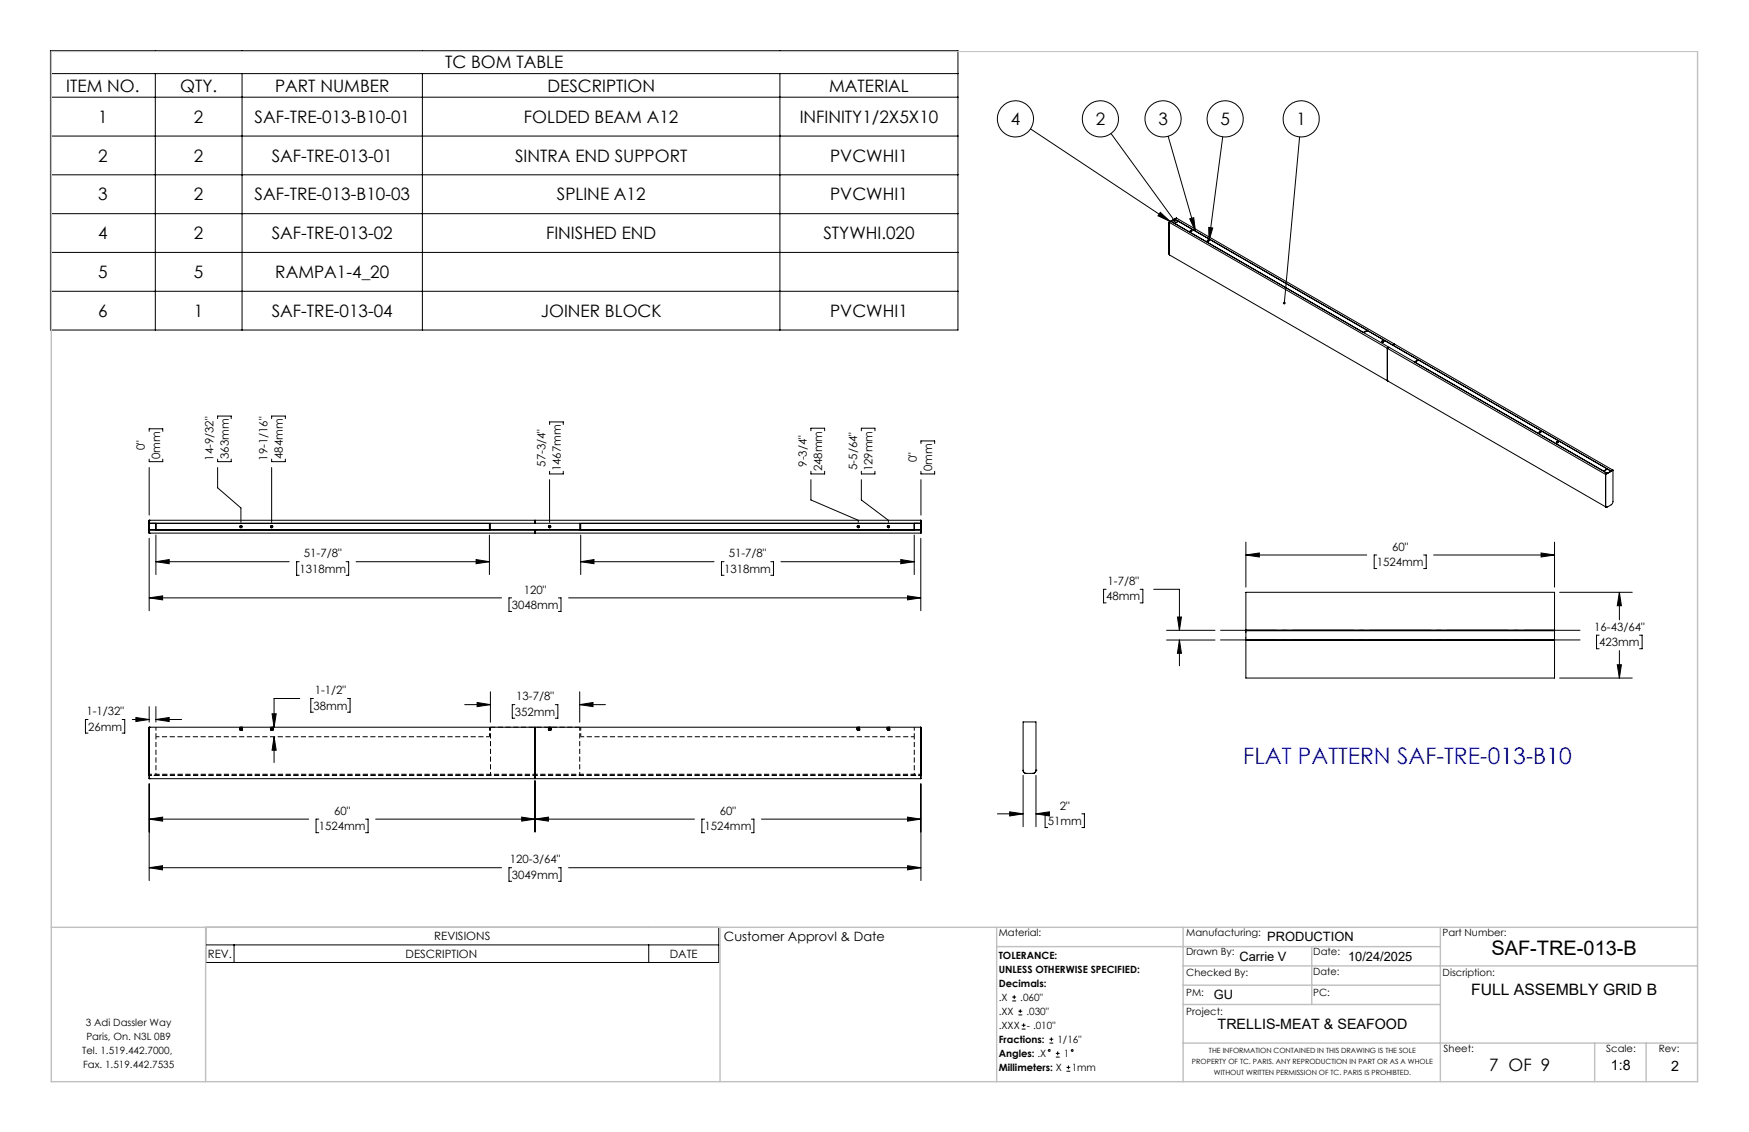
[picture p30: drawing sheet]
<svg xmlns="http://www.w3.org/2000/svg" width="432mm" height="279mm" viewBox="0 0 432 279" stroke-linecap="round" stroke-linejoin="round" font-family="sans-serif">
<defs><g id="words">
<text font-size="5.6" fill="#00f" x="306.9" y="188.6">FLAT PATTERN SAF-TRE-013-B10</text>
<text font-size="4.9" x="368.2" y="235.8">SAF-TRE-013-B</text>
<g font-size="4.2">
<text x="109.9" y="16.9">TC BOM TABLE</text>
<text x="16.4" y="22.6">ITEM NO.</text>
<text x="44.5" y="22.6">QTY.</text>
<text x="67.9" y="22.6">PART NUMBER</text>
<text x="135.2" y="22.6">DESCRIPTION</text>
<text x="204.7" y="22.6">MATERIAL</text>
<text x="24.2" y="30.3">1</text>
<text x="47.9" y="30.3">2</text>
<text x="62.8" y="30.3">SAF-TRE-013-B10-01</text>
<text x="129.4" y="30.3">FOLDED BEAM A12</text>
<text x="197.4" y="30.3">INFINITY1/2X5X10</text>
<text x="249.5" y="30.9">4</text>
<text x="270.5" y="30.9">2</text>
<text x="286" y="30.9">3</text>
<text x="301.3" y="30.9">5</text>
<text x="320.1" y="30.9">1</text>
<text x="24.2" y="39.9">2</text>
<text x="47.9" y="39.9">2</text>
<text x="67.1" y="39.9">SAF-TRE-013-01</text>
<text x="127.2" y="39.9">SINTRA END SUPPORT</text>
<text x="205" y="39.9">PVCWHI1</text>
<text x="24.2" y="49.5">3</text>
<text x="47.9" y="49.5">2</text>
<text x="62.8" y="49.5">SAF-TRE-013-B10-03</text>
<text x="137.5" y="49.5">SPLINE A12</text>
<text x="205" y="49.5">PVCWHI1</text>
<text x="24.2" y="59">4</text>
<text x="47.9" y="59">2</text>
<text x="67.1" y="59">SAF-TRE-013-02</text>
<text x="134.8" y="59">FINISHED END</text>
<text x="203.3" y="59">STYWHI.020</text>
<text x="24.2" y="68.6">5</text>
<text x="47.9" y="68.6">5</text>
<text x="68" y="68.6">RAMPA1-4_20</text>
<text x="24.2" y="78.2">6</text>
<text x="47.9" y="78.2">1</text>
<text x="67.1" y="78.2">SAF-TRE-013-04</text>
<text x="133.5" y="78.2">JOINER BLOCK</text>
<text x="205" y="78.2">PVCWHI1</text>
<text x="367.6" y="264.2">7 OF 9</text>
</g>
<text font-size="3.9" x="363.2" y="245.6">FULL ASSEMBLY GRID B</text>
<g font-size="3.5">
<text x="300.6" y="253.9">TRELLIS-MEAT &amp; SEAFOOD</text>
<text x="397.7" y="264.2">1:8</text>
<text x="412.6" y="264.3">2</text>
</g>
<g font-size="3.2">
<text x="178.7" y="232.3">Customer Approvl &amp; Date</text>
<text x="312.9" y="232.3">PRODUCTION</text>
<text x="306" y="237.1">Carrie V</text>
<text x="332.8" y="237.1">10/24/2025</text>
<text x="299.7" y="246.6">GU</text>
</g>
<g font-size="2.8">
<text x="35.8" y="111.1" transform="rotate(-90 35.8 111.1)">0&quot;</text>
<text x="39.6" y="113.3" transform="rotate(-90 39.6 113.3)">0mm</text>
<text x="52.7" y="113.7" transform="rotate(-90 52.7 113.7)">14-9/32&quot;</text>
<text x="56.5" y="113.3" transform="rotate(-90 56.5 113.3)">363mm</text>
<text x="66.1" y="113.7" transform="rotate(-90 66.1 113.7)">19-1/16&quot;</text>
<text x="69.8" y="113.3" transform="rotate(-90 69.8 113.3)">484mm</text>
<text x="134.7" y="115.2" transform="rotate(-90 134.7 115.2)">57-3/4&quot;</text>
<text x="138.5" y="116.3" transform="rotate(-90 138.5 116.3)">1467mm</text>
<text x="199.2" y="115.2" transform="rotate(-90 199.2 115.2)">9-3/4&quot;</text>
<text x="203" y="116.3" transform="rotate(-90 203 116.3)">248mm</text>
<text x="211.6" y="116" transform="rotate(-90 211.6 116)">5-5/64&quot;</text>
<text x="215.4" y="116.3" transform="rotate(-90 215.4 116.3)">129mm</text>
<text x="226.4" y="114.1" transform="rotate(-90 226.4 114.1)">0&quot;</text>
<text x="230.1" y="116.3" transform="rotate(-90 230.1 116.3)">0mm</text>
<text x="75" y="137.6">51-7/8&quot;</text>
<text x="179.9" y="137.6">51-7/8&quot;</text>
<text x="343.7" y="135.9">60&quot;</text>
<text x="73.9" y="141.4">1318mm</text>
<text x="178.8" y="141.4">1318mm</text>
<text x="339.9" y="139.7">1524mm</text>
<text x="129.3" y="146.5">120&quot;</text>
<text x="273.1" y="148.2">48mm</text>
<text x="273.4" y="144.4">1-7/8&quot;</text>
<text x="126.3" y="150.3">3048mm</text>
<text x="393.6" y="155.7">16-43/64&quot;</text>
<text x="394.8" y="159.5">423mm</text>
<text x="77.7" y="171.4">1-1/2&quot;</text>
<text x="127.5" y="172.9">13-7/8&quot;</text>
<text x="21.3" y="176.5">1-1/32&quot;</text>
<text x="77.4" y="175.2">38mm</text>
<text x="127.1" y="176.6">352mm</text>
<text x="21.8" y="180.3">26mm</text>
<text x="82.5" y="201.1">60&quot;</text>
<text x="177.7" y="201.1">60&quot;</text>
<text x="258.7" y="203.6">51mm</text>
<text x="261.7" y="199.8">2&quot;</text>
<text x="78.7" y="204.9">1524mm</text>
<text x="174" y="204.9">1524mm</text>
<text x="125.9" y="213.1">120-3/64&quot;</text>
<text x="126.3" y="216.9">3049mm</text>
<text x="107.2" y="232.1">REVISIONS</text>
<text x="51.3" y="236.5">REV.</text>
<text x="100.1" y="236.5">DESCRIPTION</text>
<text x="165.4" y="236.5">DATE</text>
</g>
<g font-size="2.5">
<text x="246.6" y="231">Material:</text>
<text x="292.9" y="231">Manufacturing:</text>
<text x="356.2" y="231.1">Part Number:</text>
<text x="246.6" y="236.6">TOLERANCE:</text>
<text x="292.9" y="235.8">Drawn By:</text>
<text x="324.2" y="235.8">Date:</text>
<text x="246.6" y="240.1">UNLESS OTHERWISE SPECIFIED:</text>
<text x="246.6" y="243.6">Decimals:</text>
<text x="292.9" y="241">Checked By:</text>
<text x="292.9" y="245.7">PM:</text>
<text x="324.2" y="245.7">PC:</text>
<text x="324.2" y="240.7">Date:</text>
<text x="356.2" y="241">Discription:</text>
<text x="246.6" y="247">.X</text>
<text x="246.6" y="250.5">.XX</text>
<text x="251.9" y="247">.060&quot;</text>
<text x="253.4" y="250.5">.030&quot;</text>
<text x="292.9" y="250.6">Project:</text>
<text x="21.2" y="253.2">3 Adi Dassler Way</text>
<text x="21.3" y="256.7">Paris, On. N3L 0B9</text>
<text x="246.6" y="257.4">Fractions:</text>
<text x="246.6" y="254">.XXX</text>
<text x="253.5" y="254">- .010&quot;</text>
<text x="261.1" y="257.4">1/16&quot;</text>
<text x="20.3" y="260.1">Tel. 1.519.442.7000,</text>
<text x="20.5" y="263.6">Fax. 1.519.442.7535</text>
<text x="246.6" y="260.9">Angles: .X</text>
<text x="262.6" y="260.9">1</text>
<text x="356.4" y="259.7">Sheet:</text>
<text x="396.6" y="259.7">Scale:</text>
<text x="409.5" y="259.7">Rev:</text>
<text x="246.6" y="264.4">Millimeters: X</text>
<text x="264.6" y="264.4">1mm</text>
</g>
<g font-size="1.8">
<text x="294.3" y="262.7">PROPERTY OF TC. PARIS. ANY REPRODUCTION IN PART OR AS A WHOLE</text>
<text x="298.5" y="259.9">THE INFORMATION CONTAINED IN THIS DRAWING IS THE SOLE</text>
<text x="299.7" y="265.4">WITHOUT WRITTEN PERMISSION OF TC. PARIS IS PROHIBTED.</text>
</g>
</g></defs>
<g fill="none" stroke="#000" stroke-width=".25">
<path d="M12.5 12.5h224v69h-224zM12.5 18.2h224M38.3 18.2v63.3M59.8 18.2v63.3M104.3 18.2v63.3M192.5 18.2v63.3M12.5 24h224M12.5 33.6h224M254.4 31.8l34.5 22.9M274.3 32.9l15.7 21.6M288.4 33.6l6.7 23.4M301.9 33.8l-3.4 25.6"/>
<path d="M320.9 33.8l-3.8 41M12.5 43.1h224M12.5 52.7h224M286.5 52.4l2.4 2.3-3-1.4zM288.6 54.9l.1 8M288.6 54.9h.1M288.6 54.9l.1 8 54 31.2M288.6 54.9l53.9 31.1M289.1 54.6l53.8 31.1M289.1 54.6l.9 .6M289.1 54.6l-.5 .3M290 54.1h.1"/>
<path d="M290 55.2l.9-.6 46.6 26.9M290 54.1l53.9 31.1M290 54.1l-.9 .5M290.4 53.8h.1M290.4 53.8l-1.8 1.1M290.4 53.8l53.9 31.1M290.4 53.8l-.4 .3M290.9 54.6l-.9 .6M293.7 54l1-.3 .4 3.3zM298.1 59.3h.3l.1 .1-.4 .1zM298.1 59.4h.3l-.2 .1zM298.4 56.1l1 .2-.9 3.1z"/>
<path d="M12.5 62.3h224M12.5 71.9h224M336.6 82.1h.1M336.7 82.1l.9-.5 12.5 7.2M337.5 81.5l-.9 .6M337.5 81.5v.2M341.1 84.3h.1M341.2 84.2v.1M341.2 84.3h.1M341.2 84.2h.1M341.2 84.3l.2 .1M341.3 84.3l.1 .1"/>
<path d="M341.3 84.2h.2M341.3 84.2h-.1M341.3 84.2h.1M341.4 84.2h.1M341.4 84.4h.1M341.5 84.2h.1M341.5 84.2l.1 .1M341.5 84.2v.1M341.5 84.3h.1M341.6 84.3l-.2 .1M341.6 84.3l-.1 .1M341.6 84.3h.1"/>
<path d="M342.5 86v7.9l.2 .2M342.5 86l53.9 31.1M342.7 94.1l53.8 31.1M342.9 85.7l53.9 31.1M342.9 85.7l-.4 .3M343.9 85.2l53.9 31.1M343.9 85.2h.1M344.3 84.9l-.4 .3M344.3 84.9l53.9 31.1M349.3 89.4h.1M350.1 88.8l-.9 .5M350.1 88.8v.1"/>
<path d="M350.2 88.9l-.9 .5M36.8 106.5v-.7h3.4v.7M36.8 113.3v.6h3.4v-.6M36.8 115.4v11.7M53.7 113.3v.6h3.4v-.6M53.7 103.3v-.6h3.4v.6M53.7 115.4v5l5.8 5v3.5M67.1 113.3v.6h3.3v-.6M67.1 103.3v-.6h3.3v.6M67.1 115.4v13.5M135.7 116.3v.7h3.4v-.7M135.7 104.8v-.7h3.4v.7"/>
<path d="M135.7 118.4v10.5M200.2 116.3v.7h3.4v-.7M200.2 106.3v-.6h3.4v.6M200.2 118.4v5l11.7 5v.5M212.7 116.3v.7h3.3v-.7M212.7 106.3v-.6h3.3v.6M212.7 118.4v5l6.6 5v.5M227.4 109.5v-.7h3.4v.7M227.4 116.3v.7h3.4v-.7M227.4 118.4v8.7M380 106.6a.2 .2 0 0 1 .4 0 .2 .2 0 0 1-.1 .3 .2 .2 0 0 1-.3-.1zM384.3 109.1l.1-.1a.2 .2 0 0 1 .3 0 .21 .21 0 0 1-.1 .4 .2 .2 0 0 1-.3-.1z"/>
<path d="M384.4 109.1l.3 .1-.3 .1zM395.9 116.3l.9-.6 1 .6M396.4 117.1h.1M396.4 117.1v7.8M396.8 116.8l-.4 .3M396.8 115.8l-.9 .5M397.8 116.3l-1 .5M398.2 116v.1M398.2 116l-1.8 1.1M398.2 116l-.4 .3M398.2 116.1v7.8l-.4 .7-1.1 .6-.3-.2v-7.9M398.2 116.1l-1.8 1"/>
<path d="M36.8 128.4h.1M36.8 131.6h.1M36.8 129.2h190.5M36.8 130.8h190.5M36.8 128.4h190.6v3.2h-190.6M36.8 128.4v3.2M36.8 132.9v17.8M38.5 138.6l3.3-.5v1zM38.5 129.2v1.6M38.5 132v9.8M38.5 138.6h32.9M73.9 138.6h-.7v3.4h.7"/>
<path d="M85.4 138.6h.7v3.4h-.7M87.9 138.6h32.9M117.5 138.1l3.3 .5-3.3 .5zM120.8 129.2v1.6M120.8 132.1v9.7M121.1 129.2v1.6M132.1 130.8h.1M132.1 128.4v.8M132.1 130.8v.8M135.5 129.9v.2M135.5 130.1l.2 .1M135.7 129.8l.2 .1"/>
<path d="M135.7 129.8l-.2 .1M135.7 130.2v.1M135.9 130.1l-.2 .1M135.9 129.9v.2M136 130h.1M143.1 129.2v1.6M143.4 138.6l3.2-.5v1zM143.4 129.2v1.6M143.4 132.1v9.7M143.4 138.6h32.9M178.8 138.6h-.7v3.4h.7M190.3 138.6h.7v3.4h-.7"/>
<path d="M192.8 138.6h32.9M222.4 138.1l3.3 .5-3.3 .5zM225.7 129.2v1.6M225.7 132v9.8M227.3 128.4v3.2M227.3 132.9v17.8M307.6 137l3.3-.5v1zM307.6 133.8v11.1M307.6 137h29.8M339.9 137h-.6v3.3h.6M351.5 137h.6v3.3h-.6M353.9 137h29.9"/>
<path d="M380.5 136.5l3.3 .5-3.3 .5zM383.8 133.8v11.1M396.4 124.8l.1 .4M396.4 124.9l.2 .3M396.5 125.2h.1M36.8 147.6l3.3-.5v1zM36.8 147.6h87M126.3 147.6h-.6v3.3h.6M137.9 147.6h.6v3.3h-.6M140.4 147.6h86.9M224 147.1l3.3 .5-3.3 .5zM273.1 145.5h-.6v3.3h.6"/>
<path d="M281.5 145.5h.7v3.3h-.7M284.8 145.5h6.4v10.1M288 155.6h12M288 158h12M290.7 152.3h1l-.5 3.3zM291.2 158l.5 3.3h-1zM291.2 158v6.3M307.6 146.2h76.2v21.2h-76.2zM307.6 158h76.2M307.6 155.5h76.2M307.6 157.9h76.2M307.6 155.7h76.2"/>
<path d="M385.1 146.2h17.9M394.8 156.8h-.6v3.3h.6M399.8 146.2l.5 3.3h-1zM399.8 146.2v6.8M404.8 156.8h.6v3.3h-.6M21.7 177.6h-.6v3.3h.6M30.2 177.6h.6v3.3h-.6M32.7 177.6h4.1M33.5 177.1l3.3 .5-3.3 .5zM36.8 179.5h190.6v12.7h-190.6M36.8 179.5v12.7M36.8 179.5h.1"/>
<path d="M36.8 174.4v3.8M38.5 177.6l3.3-.5v1zM38.5 174.4v3.8M38.5 177.6h6.3M67.2 176.2h1l-.5 3.3zM74 172.4h-6.3v7.1M77.4 172.4h-.7v3.4h.7M85.8 172.4h.6v3.4h-.6M114.7 173.9h6.4M117.8 173.4l3.3 .5-3.3 .5zM121.1 170.7v7.6M127.1 173.9h-.6v3.4h.6"/>
<path d="M132.1 179.5v12.7M137.1 173.9h.6v3.4h-.6M143.1 173.9l3.3-.5v1zM143.1 170.7v7.6M143.1 173.9h6.4M227.3 179.5v12.7M385.1 167.4h17.9M399.3 164.1h1l-.5 3.3zM399.8 160.6v6.8M36.8 192.2h.1M36.8 193.5v23.8M67.7 181.9l.5 3.3h-1z"/>
<path d="M67.7 181.9v6.3M132.1 192.7v12.7M227.3 193.5v11.9M227.4 193.5v23.8M252.6 190.1a.77 .77 0 0 0 .8 .8M252.6 190.1l.1 .4 .4 .4h1.9a.78 .78 0 0 0 .8-.8M252.6 190.1v-11.9h3.2v11.9M252.6 191.4v12.6M255.8 190.1h.1M255.8 191.4v12.6M36.8 214.2l3.3-.5v1zM36.8 202.2l3.3-.5v1z"/>
<path d="M36.8 214.2h87M36.8 202.2h39.4M78.7 202.2h-.7v3.3h.7M90.2 202.2h.7v3.3h-.7M92.7 202.2h78.7M126.3 214.2h-.6v3.3h.6M128.8 201.7l3.3 .5-3.3 .5zM132.1 202.2l3.3-.5v1zM137.9 214.2h.6v3.3h-.6M140.4 214.2h87M174 202.2h-.7v3.3h.7M185.5 202.2h.6v3.3h-.6"/>
<path d="M188 202.2h39.3M224 201.7l3.3 .5-3.3 .5zM224.1 213.7l3.3 .5-3.3 .5zM246.2 200.9h6.4M249.3 200.4l3.3 .5-3.3 .5zM255.8 200.9l3.3-.5v1zM255.8 200.9h.4M258.7 200.9h-.7v3.4h.7M267.1 200.9h.6v3.4h-.6M50.8 228.9h126.6v8.7h-126.6zM50.8 233.2h126.6M57.8 233.2v4.4"/>
<path d="M160.2 233.2v4.4M249.9 247.1h1M249.9 246.1h1M250.4 245.6v1M251.4 250.5h1M251.4 249.6h1M251.9 249.1v.9M252.2 254h1M252.2 253h1M252.7 252.6v.9M259.1 257.5h.9M259.1 256.5h.9"/>
<path d="M259.6 256v1M260.7 260h.9M261.1 259.5v1M260.7 260.9h.9M263.3 264.4h.9M263.3 263.5h.9M263.8 263v.9"/>
<circle cx="250.7" cy="29.3" r="4.5"/>
<circle cx="271.7" cy="29.3" r="4.5"/>
<circle cx="287.1" cy="29.3" r="4.5"/>
<circle cx="302.5" cy="29.3" r="4.5"/>
<circle cx="321.3" cy="29.3" r="4.5"/>
<circle cx="294" cy="56.9" r=".18"/>
<circle cx="294.1" cy="56.9" r=".15"/>
<circle cx="341.4" cy="84.2" r=".18"/>
<circle cx="380.2" cy="106.6" r=".14"/>
<circle cx="59.5" cy="130" r=".22"/>
<circle cx="59.5" cy="130" r=".3"/>
<circle cx="67.1" cy="130" r=".3"/>
<circle cx="67.1" cy="130" r=".23"/>
<circle cx="135.7" cy="130" r=".3"/>
<circle cx="211.9" cy="130" r=".3"/>
<circle cx="211.9" cy="130" r=".23"/>
<circle cx="219.3" cy="130" r=".29"/>
<circle cx="219.3" cy="130" r=".22"/>
<circle cx="259.1" cy="259.3" r=".23"/>
<circle cx="264.7" cy="259.3" r=".23"/>
</g>
<g fill="none" stroke="#000" stroke-width=".25" stroke-dasharray="1.3 .6" stroke-linecap="butt">
<path d="M59.1 179.6h.1M59.1 179.6h.3M59.1 179.6l.1-.1M59.1 179.7h.1M59.1 179.7h.3M59.2 179.8l.1 .1M59.2 179.8l.3 .1M59.2 180h.1M59.2 180l.1-.1M59.2 180h.3M59.2 179.5l-.1 .1M59.2 179.5h.2"/>
<path d="M59.2 179.5v.1M59.2 179.6v-.1M59.2 179.6h.2M59.2 179.6h-.1M59.2 179.7h-.1M59.2 179.7l.2-.1M59.2 179.7l.3 .1M59.2 179.8h.3M59.3 179.8h-.1M59.3 179.9h.2M59.3 179.9v-.1M59.3 179.9l-.1-.1"/>
<path d="M59.3 179.9l-.1 .1M59.3 179.9v.1M59.3 180v-.1M59.3 180h.2M59.3 180h-.1M59.3 179.5v.2M59.3 179.8v.1M59.3 179.9l.4 .1M59.3 179.9h.4M59.3 179.8h.4M59.3 179.7h.4M59.3 180h.1"/>
<path d="M59.3 179.9h.1M59.3 179.8h.1M59.3 179.7h.1M59.3 179.5h.1M59.3 179.7v-.2M59.3 179.7l.4 .1M59.3 180h.4M59.4 180h-.1M59.4 179.7l-.1 .1M59.4 179.9h-.1M59.4 179.7h.1M59.4 179.5h.1"/>
<path d="M59.4 179.7v-.2M59.4 179.5l-.3 .1M59.4 179.5v.1M59.4 179.6h-.2M59.4 179.6v.1M59.4 179.7h-.3M59.4 179.7h-.2M59.4 179.7l.1 .1M59.5 179.8h-.3M59.5 179.8v.1M59.5 179.8l-.2 .1M59.5 179.9v.1"/>
<path d="M59.5 179.9l-.3 .1M59.5 180h-.2M59.5 179.5v.2M59.5 179.7v-.2M59.5 179.7h.1M59.5 179.5h.1M59.5 179.7h-.2h.4M59.5 180h-.1h.3h-.2M59.5 179.9h-.1h.3l-.2 .1M59.5 179.8h-.1l.3 .1h-.2M59.5 179.7h-.1l.3 .1h-.2M59.5 179.8h.2l-.3-.1h.1"/>
<path d="M59.5 179.9h.2l-.3-.1h.1M59.5 180l.2-.1h-.3h.1M59.5 179.7h-.2M59.5 179.7h.2M59.6 179.7h.1M59.6 179.5h.1M59.6 179.7v-.2M59.6 180h.2M59.6 180v-.1M59.6 179.9h.2M59.6 179.9v-.1M59.6 179.9h.3"/>
<path d="M59.6 179.8h.2M59.6 179.8v-.1M59.6 179.8l.2-.1M59.6 179.7l.3 .1M59.6 179.7v-.1M59.6 179.6l.2 .1M59.6 179.6h.2M59.6 179.6h.3M59.6 179.6v-.1M59.6 179.5h.2M59.7 179.5v.2M59.7 179.9v-.1"/>
<path d="M59.7 179.7h-.1M59.7 179.8l-.4 .1M59.7 180h-.4M59.7 179.8h-.4M59.7 179.9h-.4M59.7 179.7v-.2M59.7 179.7l-.4 .1M59.7 180v-.1M59.7 179.7h-.2M59.7 179.7h-.4M59.7 179.8v-.1M59.8 179.9h.1"/>
<path d="M59.8 180v.1M59.8 180h-.2M59.8 179.9l-.2 .1M59.8 179.8h.1M59.8 179.9l-.2-.1M59.8 179.8h-.2M59.8 179.7l.1 .1M59.8 179.7v.1M59.8 179.7l.1-.1M59.8 179.7h-.2M59.8 179.7v-.1M59.8 179.6h.1"/>
<path d="M59.8 179.6v.1M59.8 179.6h-.2M59.8 179.5h.1M59.8 179.5l-.2 .1M59.9 179.9h-.3M59.9 179.9h-.1M59.9 179.8h-.3M59.9 179.8h-.1M59.9 179.8l-.1-.1M59.9 179.6l-.3 .1M59.9 179.6l-.1 .1M59.9 179.6h-.1"/>
<path d="M59.9 179.5h-.3M59.9 179.5h-.1M66.7 179.6h.1M66.7 179.6h.3M66.7 179.6l.1-.1M66.7 179.7h.1M66.7 179.7h.3M66.7 179.8l.1 .1M66.7 179.8l.3 .1M66.7 179.8h.1M66.7 180h.1M66.8 180v-.1"/>
<path d="M66.8 180h.1M66.8 180h.2M66.8 179.5l-.1 .1M66.8 179.5h.2M66.8 179.5v.1M66.8 179.6v-.1M66.8 179.6h.2M66.8 179.6h-.1M66.8 179.7h-.1M66.8 179.7l.2-.1M66.8 179.7l.2 .1M66.8 179.8h-.1"/>
<path d="M66.8 179.8h.2M66.8 179.8v.1M66.8 179.9h.2M66.8 179.9v-.1M66.8 179.9l-.1-.1M66.8 179.9l-.1 .1M66.8 179.9v.1M66.9 179.5v.2M66.9 179.9v.1M66.9 179.8v.1M66.9 179.9l.4 .1M66.9 179.9h.4"/>
<path d="M66.9 179.8h.4M66.9 179.7h.4M66.9 180h.1M66.9 179.9h.1M66.9 179.7h.1M66.9 179.8h.1M66.9 179.5h.1M66.9 179.7v-.2M66.9 179.7l.4 .1M66.9 180h.4M67 180h-.1M67 179.7l-.1 .1"/>
<path d="M67 179.9h-.1M67 179.7h.1M67 179.5h.1M67 179.7v-.2M67 179.5l-.3 .1M67 179.5v.1M67 179.6h-.2M67 179.6v.1M67 179.7h-.3M67 179.7h-.2M67 179.7v.1M67 179.8h-.3"/>
<path d="M67 179.8v.1M67 179.8l-.2 .1M67 179.9v.1M67 179.9l-.3 .1M67 180h-.2M67.1 179.5v.2M67.1 179.7v-.2M67.1 179.7h-.2h.3M67.1 180h-.2h.3h-.1M67.1 179.9h-.2h.3l-.1 .1M67.1 179.8h-.2l.3 .1h-.1M67.1 179.7h-.2l.3 .1h-.1"/>
<path d="M67.1 179.7h.1M67.1 179.8h.1l-.3-.1h.2M67.1 179.9h.1l-.3-.1h.2M67.1 180l.1-.1h-.3h.2M67.1 179.7h-.2M67.1 179.7h.2M67.1 179.5h.1M67.1 180h.3M67.1 180v-.1M67.1 179.9h.2M67.1 179.9l.1-.1M67.1 179.9h.3"/>
<path d="M67.2 179.8h.2M67.2 179.8v-.1M67.2 179.8l.2-.1M67.2 179.7l.3 .1M67.2 179.7v-.1M67.2 179.6l.2 .1M67.2 179.6h.2M67.2 179.6h.3M67.2 179.6v-.1M67.2 179.5h.2M67.2 179.7h.1M67.2 179.5v.2"/>
<path d="M67.2 179.5h.1M67.2 179.8h.1M67.2 179.9h.1M67.2 179.9l.1-.1M67.3 180h-.4M67.3 179.8h-.4M67.3 179.8l-.4 .1M67.3 179.7v-.2M67.3 179.9h-.4M67.3 179.7l-.4 .1M67.3 179.7h-.1M67.3 179.9h-.1"/>
<path d="M67.3 180l-.1-.1M67.3 179.8h-.1M67.3 179.7h-.2M67.3 179.7h-.4M67.3 179.8v-.1M67.3 179.9h.1M67.3 180h.1M67.3 180v.1M67.3 180h-.2M67.3 179.9l-.2 .1M67.4 179.8h.1M67.4 179.9h-.1"/>
<path d="M67.4 179.9l-.2-.1M67.4 179.8h-.2M67.4 179.7l.1 .1M67.4 179.7v.1M67.4 179.7l.1-.1M67.4 179.7h-.2M67.4 179.7v-.1M67.4 179.6h.1M67.4 179.6v.1M67.4 179.6h-.2M67.4 179.5h.1M67.4 179.5l-.2 .1"/>
<path d="M67.4 179.9h-.3M67.5 179.8h-.3M67.5 179.8h-.1M67.5 179.8l-.1-.1M67.5 179.6l-.3 .1M67.5 179.6l-.1 .1M67.5 179.6h-.1M67.5 179.5h-.3M67.5 179.5h-.1M135.3 179.6h.1M135.3 179.6h.3M135.3 179.6l.1-.1"/>
<path d="M135.3 179.7h.1M135.3 179.7h.3M135.4 179.8l.1 .1M135.4 179.8l.3 .1M135.4 180h.1M135.4 180l.1-.1M135.4 180h.3M135.4 179.5l-.1 .1M135.4 179.5h.2M135.4 179.5v.1M135.4 179.6v-.1M135.4 179.6h.2"/>
<path d="M135.4 179.6h-.1M135.4 179.7h-.1M135.4 179.7l.2-.1M135.4 179.7l.3 .1M135.4 179.8h.3M135.5 179.8h-.1M135.5 179.9h.2M135.5 179.9v-.1M135.5 179.9l-.1-.1M135.5 179.9l-.1 .1M135.5 179.9v.1M135.5 180v-.1"/>
<path d="M135.5 180h.2M135.5 180h-.1M135.5 179.5v.2M135.5 179.8v.1M135.5 179.9l.4 .1M135.5 179.8h.4M135.5 179.7h.4M135.5 180h.1M135.5 179.9h.1M135.5 179.8h.1M135.5 179.7h.1M135.5 179.5h.1"/>
<path d="M135.5 179.7v-.2M135.5 179.7l.4 .1M135.5 180h.4M135.5 179.9h.4M135.6 180h-.1M135.6 179.7l-.1 .1M135.6 179.9h-.1M135.6 179.7h.1M135.6 179.5h.1M135.6 179.7v-.2M135.6 179.5l-.3 .1M135.6 179.5v.1"/>
<path d="M135.6 179.6h-.2M135.6 179.6v.1M135.6 179.7h-.3M135.6 179.7h-.2M135.6 179.7l.1 .1M135.7 179.8h-.3M135.7 179.8v.1M135.7 179.8l-.2 .1M135.7 179.9v.1M135.7 179.9l-.3 .1M135.7 180h-.2M135.7 179.5v.2"/>
<path d="M135.7 179.7h.1M135.7 179.5h.1M135.7 179.7v-.2M135.7 179.7h-.2h.3M135.7 180h-.1h.3h-.2M135.7 179.9h-.1h.3l-.2 .1M135.7 179.8h-.1l.3 .1h-.2M135.7 179.7h-.1l.3 .1h-.2M135.7 179.8h.2l-.3-.1h.1M135.7 179.9h.2l-.3-.1h.1M135.7 180l.2-.1h-.3h.1M135.7 179.7h-.2"/>
<path d="M135.7 179.7h.2M135.8 179.7h.1M135.8 179.7v-.2M135.8 179.5h.1M135.8 180h.2M135.8 180v-.1M135.8 179.9h.2M135.8 179.9v-.1M135.8 179.9h.3M135.8 179.8h.2M135.8 179.8v-.1M135.8 179.8l.2-.1"/>
<path d="M135.8 179.7l.3 .1M135.8 179.7v-.1M135.8 179.6l.2 .1M135.8 179.6h.2M135.8 179.6h.3M135.8 179.6v-.1M135.8 179.5h.2M135.9 179.5v.2M135.9 179.9v-.1M135.9 180h-.4M135.9 179.8h-.4M135.9 179.8l-.4 .1"/>
<path d="M135.9 179.7v-.2M135.9 179.9h-.4M135.9 179.7l-.4 .1M135.9 180v-.1M135.9 179.7h-.2M135.9 179.7h-.4M135.9 179.8v-.1M136 179.9h.1M136 180v.1M136 180h-.2M136 179.9l-.2 .1M136 179.8h.1"/>
<path d="M136 179.9l-.2-.1M136 179.8h-.2M136 179.7l.1 .1M136 179.7v.1M136 179.7l.1-.1M136 179.7h-.2M136 179.7v-.1M136 179.6h.1M136 179.6v.1M136 179.6h-.2M136 179.5h.1M136 179.5l-.2 .1"/>
<path d="M136.1 179.9h-.3M136.1 179.9h-.1M136.1 179.8h-.3M136.1 179.8h-.1M136.1 179.8l-.1-.1M136.1 179.6l-.3 .1M136.1 179.6l-.1 .1M136.1 179.6h-.1M136.1 179.5h-.3M136.1 179.5h-.1M211.5 179.6h.1M211.5 179.6h.3"/>
<path d="M211.5 179.6l.1-.1M211.5 179.7h.1M211.5 179.7h.3M211.6 179.8l.1 .1M211.6 179.8l.3 .1M211.6 180h.1M211.6 180l.1-.1M211.6 180h.3M211.6 179.5l-.1 .1M211.6 179.5h.2M211.6 179.5v.1M211.6 179.6v-.1"/>
<path d="M211.6 179.6h.2M211.6 179.6h-.1M211.6 179.7h-.1M211.6 179.7l.2-.1M211.6 179.7l.3 .1M211.6 179.8h.3M211.7 179.8h-.1M211.7 179.9h.2M211.7 179.9v-.1M211.7 179.9l-.1-.1M211.7 179.9l-.1 .1M211.7 179.9v.1"/>
<path d="M211.7 180v-.1M211.7 180h.2M211.7 180h-.1M211.7 179.5v.2M211.7 179.8v.1M211.7 179.9l.4 .1M211.7 179.9h.4M211.7 179.8h.4M211.7 179.7h.4M211.7 180h.1M211.7 179.9h.1M211.7 179.8h.1"/>
<path d="M211.7 179.7h.1M211.7 179.5h.1M211.7 179.7v-.2M211.7 179.7l.4 .1M211.7 180h.4M211.8 180h-.1M211.8 179.7l-.1 .1M211.8 179.9h-.1M211.8 179.7h.1M211.8 179.5h.1M211.8 179.7v-.2M211.8 179.5l-.3 .1"/>
<path d="M211.8 179.5v.1M211.8 179.6h-.2M211.8 179.6v.1M211.8 179.7h-.3M211.8 179.7h-.2M211.8 179.7l.1 .1M211.9 179.8h-.3M211.9 179.8v.1M211.9 179.8l-.2 .1M211.9 179.9v.1M211.9 179.9l-.3 .1M211.9 180h-.2"/>
<path d="M211.9 179.5v.2M211.9 179.7v-.2M211.9 179.5h.1M211.9 179.7h.1M211.9 179.7h-.2h.3M211.9 180h-.1h.3h-.2M211.9 179.9h-.1h.3l-.2 .1M211.9 179.8h-.1l.3 .1h-.2M211.9 179.7h-.1l.3 .1h-.2M211.9 179.8h.2l-.3-.1h.1M211.9 179.9h.2l-.3-.1h.1M211.9 180l.2-.1h-.3h.1"/>
<path d="M211.9 179.7h-.2M211.9 179.7h.2M212 179.7h.1M212 179.7v-.2M212 179.5h.1M212 180h.2M212 180v-.1M212 179.9h.2M212 179.9v-.1M212 179.9h.3M212 179.8h.2M212 179.8v-.1"/>
<path d="M212 179.8l.2-.1M212 179.7l.3 .1M212 179.7v-.1M212 179.6l.2 .1M212 179.6h.2M212 179.6h.3M212 179.6v-.1M212 179.5h.2M212.1 179.5v.2M212.1 179.9v-.1M212.1 179.8l-.4 .1M212.1 180h-.4"/>
<path d="M212.1 179.8h-.4M212.1 179.7v-.2M212.1 179.9h-.4M212.1 179.7l-.4 .1M212.1 180v-.1M212.1 179.7h-.2M212.1 179.7h-.4M212.1 179.8v-.1M212.2 179.9h.1M212.2 180v.1M212.2 180h-.2M212.2 179.9l-.2 .1"/>
<path d="M212.2 179.8h.1M212.2 179.9l-.2-.1M212.2 179.8h-.2M212.2 179.7l.1 .1M212.2 179.7v.1M212.2 179.7l.1-.1M212.2 179.7h-.2M212.2 179.7v-.1M212.2 179.6h.1M212.2 179.6v.1M212.2 179.6h-.2M212.2 179.5h.1"/>
<path d="M212.2 179.5l-.2 .1M212.3 179.9h-.3M212.3 179.9h-.1M212.3 179.8h-.3M212.3 179.8h-.1M212.3 179.8l-.1-.1M212.3 179.6l-.3 .1M212.3 179.6l-.1 .1M212.3 179.6h-.1M212.3 179.5h-.3M212.3 179.5h-.1M219 179.6h.1"/>
<path d="M219 179.6h.3M219 179.6l.1-.1M219 179.7h.1M219 179.7h.3M219 179.8l.1 .1M219 179.8l.3 .1M219 179.8h.1M219 180h.1M219 180l.1-.1M219 180h.3M219.1 179.5l-.1 .1M219.1 179.5h.2"/>
<path d="M219.1 179.5v.1M219.1 179.6v-.1M219.1 179.6h.2M219.1 179.6h-.1M219.1 179.7h-.1M219.1 179.7l.2-.1M219.1 179.7l.2 .1M219.1 179.8h-.1M219.1 179.8h.2M219.1 179.8v.1M219.1 179.9h.2M219.1 179.9v-.1"/>
<path d="M219.1 179.9l-.1-.1M219.1 179.9l-.1 .1M219.1 179.9v.1M219.1 180v-.1M219.1 180h.2M219.1 180h-.1M219.1 179.7h.1M219.1 179.5v.2M219.1 179.9l.4 .1M219.1 179.9h.4M219.1 179.8h.4M219.1 179.7h.4"/>
<path d="M219.1 180h.1M219.1 179.9h.1M219.1 179.8h.1M219.1 179.5h.1M219.1 179.7v-.2M219.1 179.7l.4 .1M219.1 180h.4M219.2 179.7h-.1M219.2 179.8h-.1M219.2 179.9l-.1 .1M219.2 179.8l-.1 .1M219.2 180h-.1"/>
<path d="M219.2 179.7l-.1 .1M219.2 179.9h-.1M219.2 179.7h.1M219.2 179.5h.1M219.2 179.7v-.2M219.3 179.5l-.3 .1M219.3 179.5v.1M219.3 179.6h-.2M219.3 179.6v.1M219.3 179.7h-.3M219.3 179.7h-.2M219.3 179.7v.1"/>
<path d="M219.3 179.8h-.3M219.3 179.8v.1M219.3 179.8l-.2 .1M219.3 179.9v.1M219.3 179.9l-.3 .1M219.3 180h-.2M219.3 179.5v.2M219.3 179.5h.1M219.3 179.7v-.2M219.3 179.7h.1M219.3 179.7h-.1h.3M219.3 180h-.1h.3h-.2"/>
<path d="M219.3 179.9h-.1h.3l-.2 .1M219.3 179.8h-.1l.3 .1h-.2M219.3 179.7h-.1l.3 .1h-.2M219.3 179.7h.2M219.3 179.8h.2l-.3-.1h.1M219.3 179.9h.2l-.3-.1h.1M219.3 180l.2-.1h-.3h.1M219.3 179.7h-.1M219.4 179.7h.1M219.4 179.7h-.1M219.4 179.7v-.2M219.4 179.5h.1"/>
<path d="M219.4 180h.3M219.4 180v-.1M219.4 179.9h.2M219.4 179.9v-.1M219.4 179.9h.3M219.4 179.8h.2M219.4 179.8v-.1M219.4 179.8l.2-.1M219.4 179.7l.3 .1M219.4 179.7v-.1M219.4 179.6l.2 .1M219.4 179.6h.2"/>
<path d="M219.4 179.6h.3M219.4 179.6v-.1M219.4 179.5h.2M219.5 179.5v.2M219.5 179.9v-.1M219.5 179.8h-.3M219.5 179.8l-.3 .1M219.5 180h-.3M219.5 179.7v-.2M219.5 179.9h-.3M219.5 179.7l-.3 .1M219.5 180v-.1"/>
<path d="M219.5 179.7h-.2M219.5 179.7h-.3M219.5 179.8v-.1M219.5 179.5h.1M219.6 179.9h.1M219.6 180h.1M219.6 180v.1M219.6 180h-.2M219.6 179.9l-.2 .1M219.6 179.8h.1M219.6 179.9l-.2-.1M219.6 179.8h-.2"/>
<path d="M219.6 179.7l.1 .1M219.6 179.7v.1M219.6 179.7l.1-.1M219.6 179.7h-.2M219.6 179.7v-.1M219.6 179.6h.1M219.6 179.6v.1M219.6 179.6h-.2M219.6 179.5h.1M219.6 179.5l-.2 .1M219.7 179.9h-.3M219.7 179.9h-.1"/>
<path d="M219.7 179.8h-.3M219.7 179.8h-.1M219.7 179.8l-.1-.1M219.7 179.6l-.3 .1M219.7 179.6l-.1 .1M219.7 179.6h-.1M219.7 179.5h-.3M219.7 179.5h-.1M59.2 180.1h.1M59.2 180.1h.3M59.3 180.1h-.1M59.3 180.1l.2-.1"/>
<path d="M59.3 180.3h.2M59.3 180.1h.2M59.3 180.2v.1M59.3 180.2h.4M59.3 180.1h.4M59.3 180.2h.1M59.3 180l.1 .1M59.3 180.1h.1M59.3 180.3l.4-.1h-.2M59.4 180.2l.1 .1M59.4 180.2h.1M59.4 180.1l-.1 .1"/>
<path d="M59.4 180.2h-.1M59.4 180.1h-.1M59.5 180v.1M59.5 180.1h-.3M59.5 180.1h-.2M59.5 180.3h-.2M59.5 180.3h.2M59.5 180.2h-.1M59.5 180.1h-.1l.3 .1h-.2M59.5 180l-.1 .1h.3h-.2M59.5 180h.2h-.3h.1M59.5 180.1h.2h-.3l.1-.1"/>
<path d="M59.5 180.2h.2l-.3-.1h.1M59.6 180.2h.1M59.6 180.2v-.1M59.6 180.1l.2 .1M59.6 180.1v-.1M59.6 180l.2 .1M59.7 180.1v.1M59.7 180.2l-.4 .1M59.7 180.2h-.4M59.7 180.1l-.4 .1M59.7 180l-.4 .1M59.7 180.1v-.1"/>
<path d="M59.7 180.3v-.1M59.7 180.2v-.1M59.7 180.2h.1M59.7 180.1h-.1M59.7 180.1l.1-.1M59.7 180.1l.1 .1M59.8 180.1v-.1M59.8 180.2h-.1M59.8 180.2l-.1-.1M59.8 180l-.2 .1M66.8 180.1h.1M66.8 180.1h.3"/>
<path d="M66.9 180.1h-.1M66.9 180.1l.1-.1M66.9 180.3h.2M66.9 180.1h.2M66.9 180.2v.1M66.9 180.2h.4M66.9 180.1h.4M66.9 180.2h.1M66.9 180.1h.1M66.9 180l.1 .1M66.9 180l.4 .1M66.9 180.3l.4-.1h-.2"/>
<path d="M66.9 180.2l.2 .1M66.9 180.2h.2M67 180.1l-.1 .1M67 180.2h-.1M67 180.1h-.1M67 180v.1M67 180.1h-.2M67 180.1h.1M67.1 180.3h-.2M67.1 180.3h.2M67.1 180.2h-.1M67.1 180.1h-.2l.3 .1h-.1"/>
<path d="M67.1 180l-.2 .1h.3h-.1M67.1 180h.1h-.3h.2M67.1 180.1h.1h-.3l.2-.1M67.1 180.2h.1l-.3-.1h.2M67.1 180.2h.2M67.1 180.2v-.1M67.1 180.1l.3 .1M67.1 180.1v-.1M67.1 180l.2 .1M67.1 180h.2M67.2 180h.1M67.2 180.1h.1"/>
<path d="M67.2 180.2h.1M67.2 180.1v.1M67.3 180.1h-.3M67.3 180.2h-.4M67.3 180.2l-.4 .1M67.3 180.1l-.4 .1M67.3 180l-.4 .1M67.3 180.1h-.1M67.3 180h-.1M67.3 180.2h-.1M67.3 180.1v-.1M67.3 180.3v-.1"/>
<path d="M67.3 180.2l-.1-.1M67.3 180.2h.1M67.3 180.1h-.2M67.3 180.1l.1-.1M67.3 180.1v.1M67.3 180.1l.1 .1M67.4 180.2h-.1M67.4 180.2l-.1-.1M67.4 180l-.3 .1M67.4 180h-.1M67.4 180l-.1 .1M135.4 180.1h.1"/>
<path d="M135.4 180.1h.3M135.5 180.1h-.1M135.5 180.1l.2-.1M135.5 180.3h.2M135.5 180.1h.2M135.5 180.2v.1M135.5 180.1h.4M135.5 180.2h.1M135.5 180.1h.1M135.5 180l.1 .1M135.5 180.2h.4M135.5 180.3l.4-.1h-.2"/>
<path d="M135.6 180.2l.1 .1M135.6 180.2h.1M135.6 180.1l-.1 .1M135.6 180.2h-.1M135.6 180.1h-.1M135.7 180v.1M135.7 180.1h-.3M135.7 180.1h-.2M135.7 180.3h-.2M135.7 180.3h.2M135.7 180.2h-.1M135.7 180.1h-.1l.3 .1h-.2"/>
<path d="M135.7 180l-.1 .1h.3h-.2M135.7 180h.2h-.3h.1M135.7 180.1h.2h-.3l.1-.1M135.7 180.2h.2l-.3-.1h.1M135.8 180.2h.1M135.8 180.2v-.1M135.8 180.1l.2 .1M135.8 180.1v-.1M135.8 180l.2 .1M135.9 180.1v.1M135.9 180.2h-.4M135.9 180.2l-.4 .1"/>
<path d="M135.9 180.1l-.4 .1M135.9 180l-.4 .1M135.9 180.1v-.1M135.9 180.3v-.1M135.9 180.2v-.1M135.9 180.2h.1M135.9 180.1h-.1M135.9 180.1l.1-.1M135.9 180.1l.1 .1M136 180.1v-.1M136 180.2h-.1M136 180.2l-.1-.1"/>
<path d="M136 180l-.2 .1M211.6 180.1h.1M211.6 180.1h.3M211.7 180.1h-.1M211.7 180.1l.2-.1M211.7 180.3h.2M211.7 180.1h.2M211.7 180.2v.1M211.7 180.2h.4M211.7 180.1h.4M211.7 180.2h.1M211.7 180.1h.1"/>
<path d="M211.7 180l.1 .1M211.7 180.3l.4-.1h-.2M211.8 180.2l.1 .1M211.8 180.2h.1M211.8 180.1l-.1 .1M211.8 180.2h-.1M211.8 180.1h-.1M211.9 180v.1M211.9 180.1h-.3M211.9 180.1h-.2M211.9 180.3h-.2M211.9 180.3h.2"/>
<path d="M211.9 180.2h-.1M211.9 180.1h-.1l.3 .1h-.2M211.9 180l-.1 .1h.3h-.2M211.9 180h.2h-.3h.1M211.9 180.1h.2h-.3l.1-.1M211.9 180.2h.2l-.3-.1h.1M212 180.2h.1M212 180.2v-.1M212 180.1l.2 .1M212 180.1v-.1M212 180l.2 .1M212.1 180.1v.1"/>
<path d="M212.1 180.2l-.4 .1M212.1 180.2h-.4M212.1 180.1l-.4 .1M212.1 180l-.4 .1M212.1 180.1v-.1M212.1 180.3v-.1M212.1 180.2v-.1M212.1 180.2h.1M212.1 180.1h-.1M212.1 180.1l.1-.1M212.1 180.1l.1 .1M212.2 180.1v-.1"/>
<path d="M212.2 180.2h-.1M212.2 180.2l-.1-.1M212.2 180l-.2 .1M219 180.1h.1M219 180.1h.3M219.1 180.1h-.1M219.1 180.1l.2-.1M219.1 180.3h.2M219.1 180.1h.2M219.1 180.3h.1M219.1 180.2v.1M219.1 180.2h.4"/>
<path d="M219.1 180.1h.4M219.1 180.2h.1M219.1 180.1h.1M219.1 180l.1 .1M219.2 180.3l.3-.1h-.2M219.2 180.1h.3M219.2 180.2h-.1M219.2 180.2l.1 .1M219.2 180.2h.1M219.2 180.1l-.1 .1M219.2 180.1h-.1M219.3 180v.1"/>
<path d="M219.3 180.1h-.3M219.3 180.1h-.2M219.3 180.3h-.1M219.3 180.3h.3M219.3 180.2h-.1M219.3 180.1h-.1l.3 .1h-.2M219.3 180l-.1 .1h.3h-.2M219.3 180h.2h-.3h.1M219.3 180.1h.2h-.3l.1-.1M219.3 180.2h.2l-.3-.1h.1M219.4 180.2h.2M219.4 180.2v-.1"/>
<path d="M219.4 180.1l.3 .1M219.4 180.1v-.1M219.4 180l.2 .1M219.4 180h.2M219.5 180.1h.1M219.5 180.1v.1M219.5 180.2h-.3M219.5 180.2l-.3 .1M219.5 180.1l-.3 .1M219.5 180l-.3 .1M219.5 180.1v-.1M219.5 180.3v-.1"/>
<path d="M219.5 180.2v-.1M219.6 180.2h-.1M219.6 180.2h.1M219.6 180.1h-.2M219.6 180.1l.1-.1M219.6 180.1v.1M219.6 180.1l.1 .1M219.6 180.1v-.1M219.7 180.2h-.2M219.7 180.2l-.1-.1M219.7 180.2h-.1M219.7 180l-.3 .1"/>
<path d="M219.7 180l-.1 .1M219.7 180h-.1"/>
</g>
<path d="M59.3 180l.4 .1h-.3M135.5 180l.4 .1h-.3M211.7 180l.4 .1h-.3M219.1 180l.4 .1h-.3" fill="none" stroke="#000" stroke-width=".25" stroke-dasharray="1.3 .6" stroke-dashoffset=".3" stroke-linecap="butt"/>
<g fill="none" stroke="#000" stroke-width=".25" stroke-dasharray="1.3 .6" stroke-dashoffset=".4" stroke-linecap="butt">
<path d="M38.5 179.5v2.3M59.2 179.5l.1 .8M66.8 179.5l.1 .8M66.9 179.9h.4h-.4M120.9 179.5v2.3M135.4 179.5l.1 .8M135.5 179.9h.4h-.4M143.1 179.5v11.9M143.4 179.5v2.3M211.6 179.5l.1 .8M211.7 179.9h.4h-.4M219.1 179.5v.8"/>
<path d="M219.2 179.9h.3h-.3M225.7 179.5v2.3M38.5 181.8h82.4M59.3 180.1h.4l-.4 .1M59.7 180.3l.1-.8M67.3 180.3l.1-.8M121.1 191.4v-11.9M135.9 180.3l.1-.8M143.4 181.8h82.3M211.7 180.1h.4l-.4 .1M212.1 180.3l.1-.8M219.6 180.3v-.8"/>
</g>
<path d="M121.1 179.5h22" fill="none" stroke="#000" stroke-width=".25" stroke-dasharray="1.3 .6" stroke-dashoffset=".1" stroke-linecap="butt"/>
<path d="M36.9 191.1h95.2M36.9 191.4h95.2M38.5 181.8v9.6M132.1 191.1h95.3M132.1 191.4h95.3M132.1 191.3h-95.2M225.7 181.8v9.6M227.4 191.3h-95.3" fill="none" stroke="#000" stroke-width=".25" stroke-dasharray="1.3 .6" stroke-dashoffset=".6" stroke-linecap="butt"/>
<path d="M36.9 191.4h1.6M225.7 191.4h1.7" fill="none" stroke="#000" stroke-width=".25" stroke-dasharray="1.3 .6" stroke-dashoffset=".8" stroke-linecap="butt"/>
<path d="M301.3 155.6h88.9M301.3 158h88.9" fill="none" stroke="#000" stroke-width=".25" stroke-dasharray="15.2 1.3 1.3 1.3" stroke-dashoffset="1.3" stroke-linecap="butt"/>
<path d="M12.7 12.7h406.4" fill="none" stroke="#c0c0c0" stroke-width=".25"/>
<g fill="none" stroke="#c0c0c0" stroke-width=".35">
<path d="M12.7 12.7v254.3h406.4v-254.3M12.7 228.9h406.4M50.8 228.9v38.1M177.8 228.9v38.1M246.1 233.6h109.5M246.1 228.9v38.1M292.1 238.4h127M292.1 228.9v38.1M323.8 233.6v14.3M355.6 228.9v38.1M292.1 257.5h127M292.1 243.2h63.5"/>
<path d="M292.1 247.9h63.5M393.7 257.5v9.5M406.4 257.5v9.5"/>
</g>
<g fill="#000">
<path d="M286.5 52.4l2.4 2.3-3-1.4zM293.7 54l1-.3 .4 3.3zM316.9 74.5l-.1 .5 .2 .1 .1-.3-.1 .3h.3l.1-.5zM298.4 56.1l1 .2-.9 3.1zM289.8 54.2l-.2 .4 .5 .2-.1-.3 .2 .3 .1-.4-.2-.2z"/>
<path d="M36.8 147.6l3.3-.5v1zM224 147.1l3.3 .5-3.3 .5zM38.5 138.6l3.3-.5v1zM117.5 138.1l3.3 .5-3.3 .5zM143.4 138.6l3.2-.5v1zM222.4 138.1l3.3 .5-3.3 .5zM249.3 200.4l3.3 .5-3.3 .5zM255.8 200.9l3.3-.5v1zM290.7 152.3h1l-.5 3.3zM291.2 158l.5 3.3h-1zM399.8 146.2l.5 3.3h-1zM399.3 164.1h1l-.5 3.3zM380.5 136.5l3.3 .5-3.3 .5zM307.6 137l3.3-.5v1z"/>
<path d="M36.8 214.2l3.3-.5v1zM224.1 213.7l3.3 .5-3.3 .5zM128.8 201.7l3.3 .5-3.3 .5zM36.8 202.2l3.3-.5v1zM132.1 202.2l3.3-.5v1zM224 201.7l3.3 .5-3.3 .5zM67.2 176.2h1l-.5 3.3zM67.7 181.9l.5 3.3h-1zM117.8 173.4l3.3 .5-3.3 .5zM143.1 173.9l3.3-.5v1zM38.5 177.6l3.3-.5v1zM33.5 177.1l3.3 .5-3.3 .5z"/>
</g>
<use href="#words"/>
</svg>
